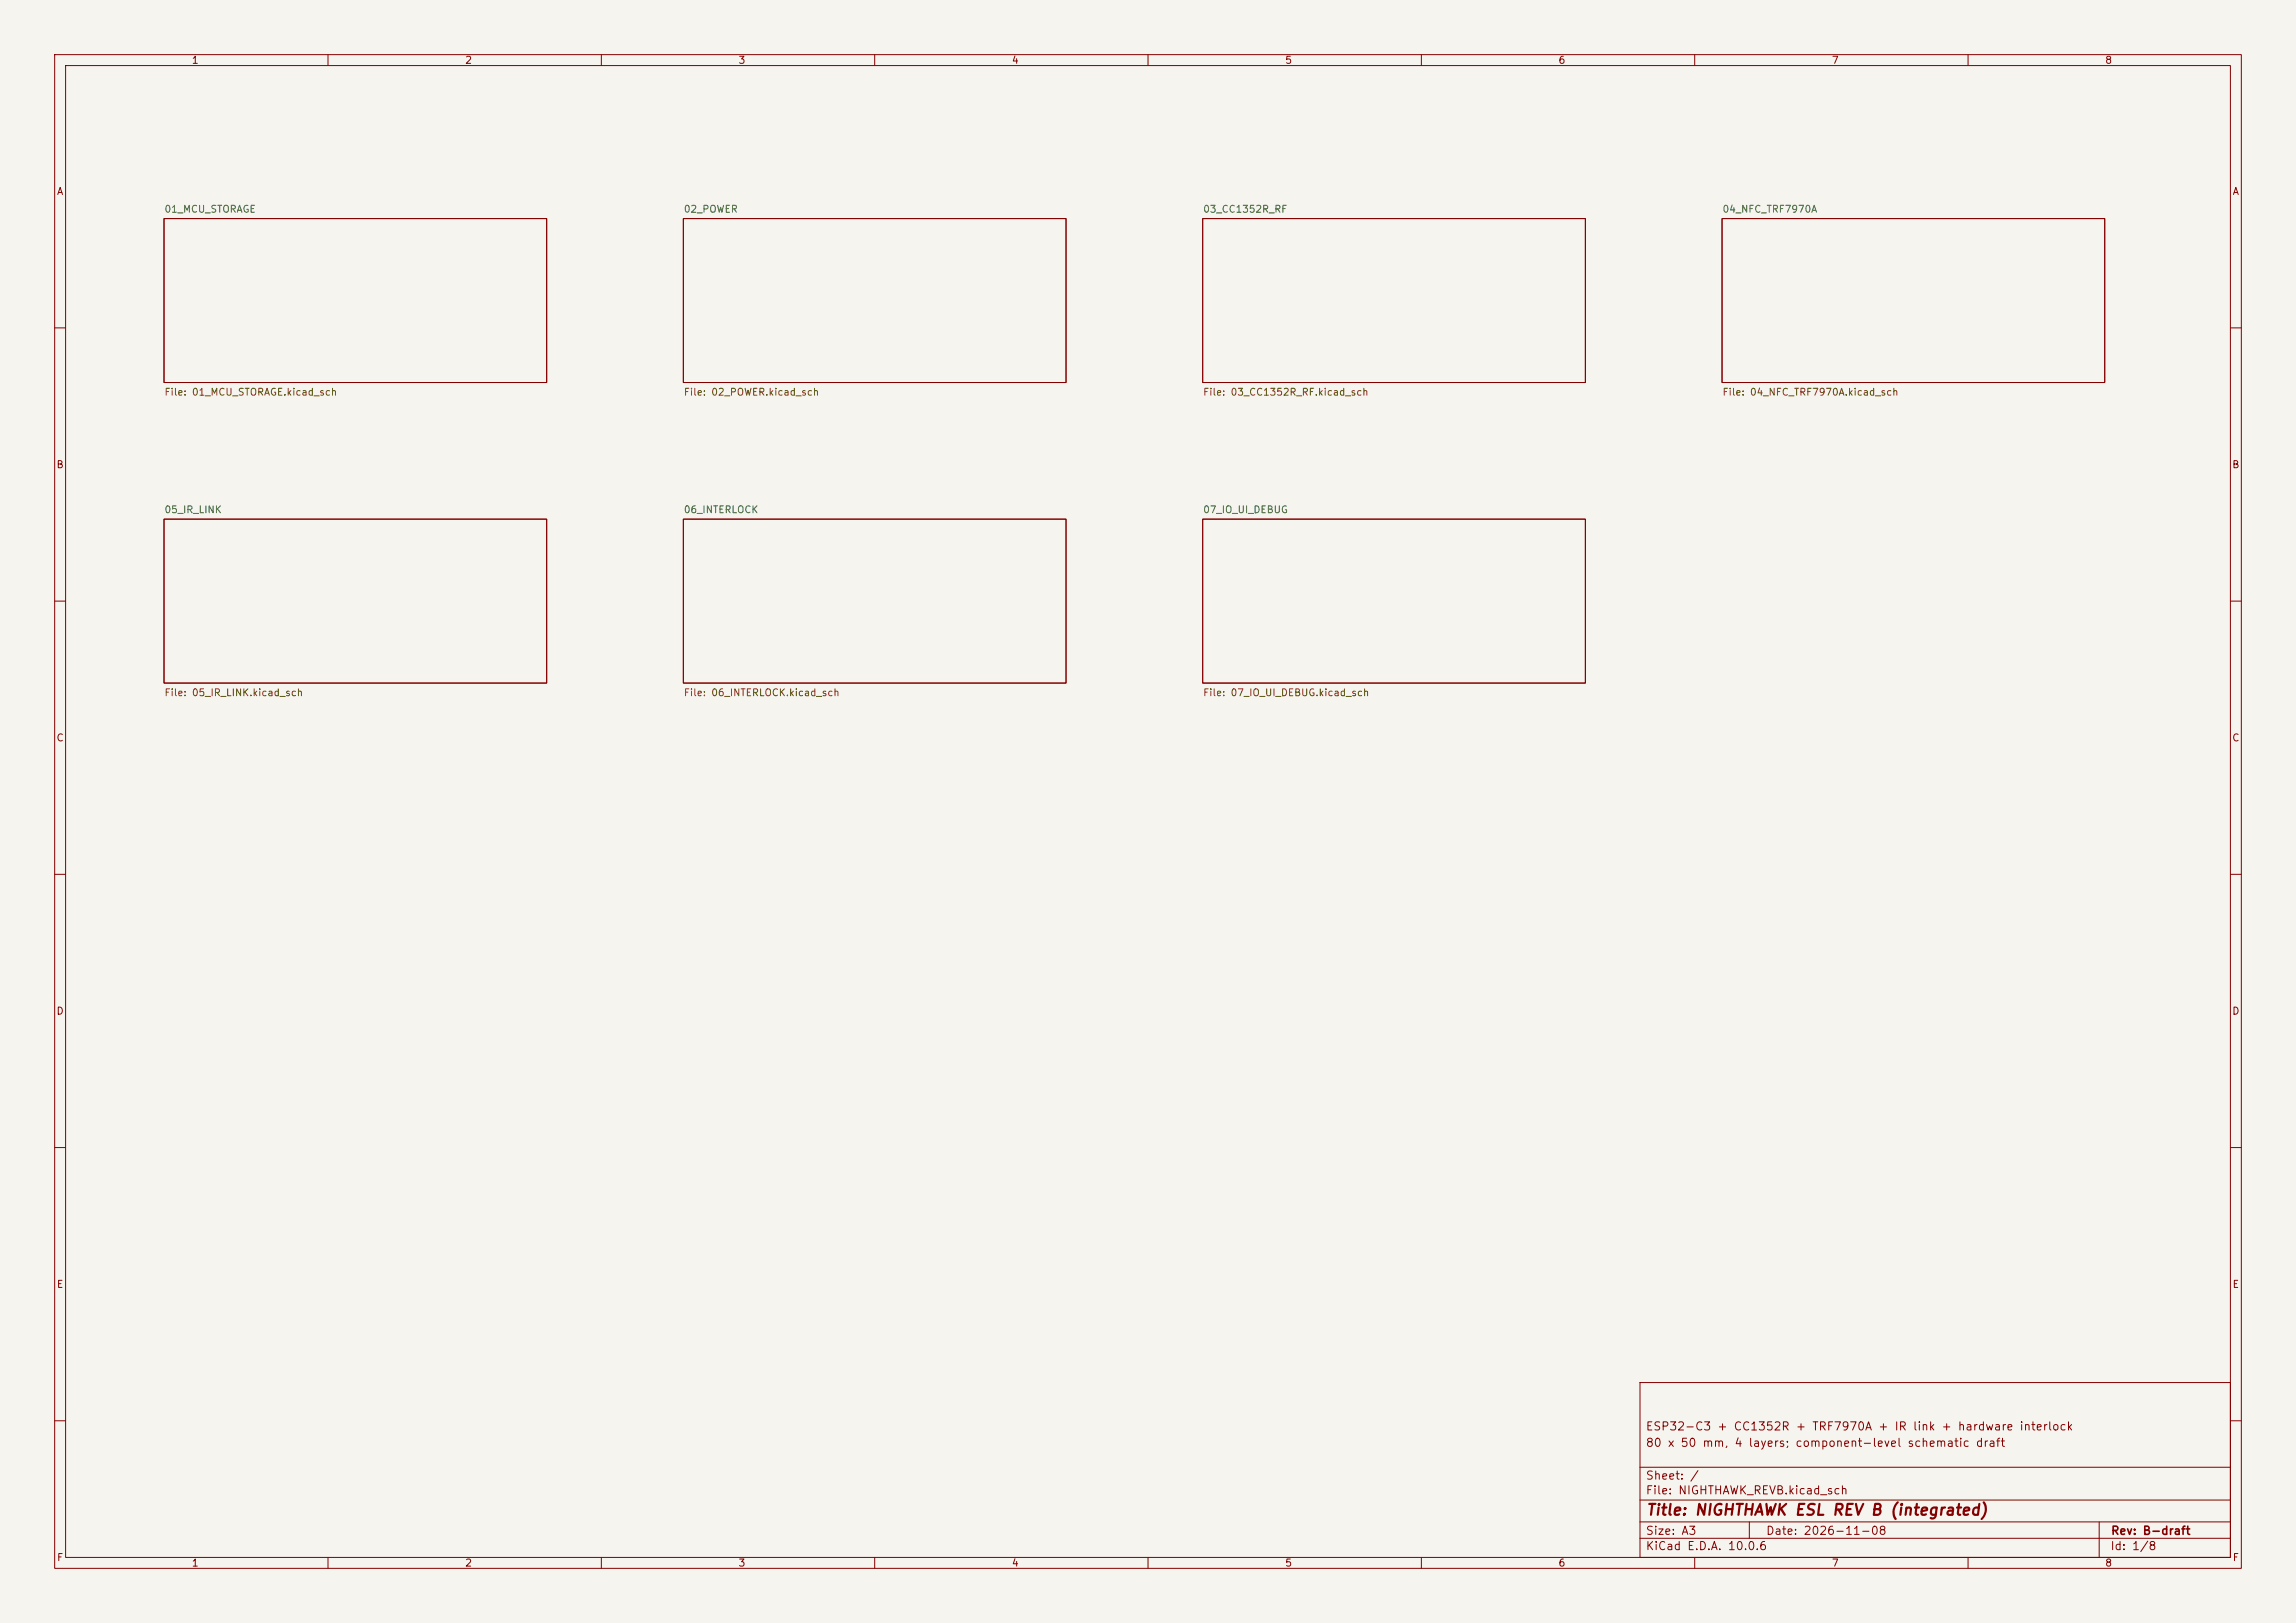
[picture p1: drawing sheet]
<svg xmlns="http://www.w3.org/2000/svg" width="420mm" height="297mm" viewBox="0 0 420 297" stroke-linecap="round" stroke-linejoin="round" font-family="sans-serif">
<defs><g id="words">
<text font-size="2" fill="#840000" x="301" y="277.8">Title: NIGHTHAWK ESL REV B (integrated)</text>
<g font-size="1.5" fill="#840000">
<text x="300.9" y="262.1">ESP32-C3 + CC1352R + TRF7970A + IR link + hardware interlock</text>
<text x="300.9" y="265.1">80 x 50 mm, 4 layers; component-level schematic draft</text>
<text x="300.9" y="273.8">File: NIGHTHAWK_REVB.kicad_sch</text>
<text x="300.9" y="271.1">Sheet: /</text>
<text x="300.9" y="281.2">Size: A3</text>
<text x="322.9" y="281.2">Date: 2026-11-08</text>
<text x="386" y="281.2">Rev: B-draft</text>
<text x="300.9" y="284">KiCad E.D.A. 10.0.6</text>
<text x="385.9" y="284">Id: 1/8</text>
</g>
<g font-size="1.3" fill="#840000">
<text x="35" y="12">1</text>
<text x="85" y="12">2</text>
<text x="135" y="12">3</text>
<text x="185" y="12">4</text>
<text x="235" y="12">5</text>
<text x="285" y="12">6</text>
<text x="335" y="12">7</text>
<text x="385" y="12">8</text>
<text x="10.3" y="36">A</text>
<text x="408.3" y="36">A</text>
<text x="10.2" y="86">B</text>
<text x="408.2" y="86">B</text>
<text x="10.2" y="136">C</text>
<text x="408.2" y="136">C</text>
<text x="10.2" y="186">D</text>
<text x="408.2" y="186">D</text>
<text x="10.3" y="236">E</text>
<text x="408.3" y="236">E</text>
<text x="10.3" y="286">F</text>
<text x="35" y="287">1</text>
<text x="85" y="287">2</text>
<text x="135" y="287">3</text>
<text x="185" y="287">4</text>
<text x="235" y="287">5</text>
<text x="285" y="287">6</text>
<text x="335" y="287">7</text>
<text x="385" y="287">8</text>
<text x="408.3" y="286">F</text>
</g>
<g font-size="1.3" fill="#006464">
<text x="30" y="39.2">01_MCU_STORAGE</text>
<text x="125" y="39.2">02_POWER</text>
<text x="220" y="39.2">03_CC1352R_RF</text>
<text x="315" y="39.2">04_NFC_TRF7970A</text>
<text x="30" y="94.2">05_IR_LINK</text>
<text x="125" y="94.2">06_INTERLOCK</text>
<text x="220" y="94.2">07_IO_UI_DEBUG</text>
</g>
<g font-size="1.3" fill="#725600">
<text x="30" y="72.7">File: 01_MCU_STORAGE.kicad_sch</text>
<text x="125" y="72.7">File: 02_POWER.kicad_sch</text>
<text x="220" y="72.7">File: 03_CC1352R_RF.kicad_sch</text>
<text x="315" y="72.7">File: 04_NFC_TRF7970A.kicad_sch</text>
<text x="30" y="127.7">File: 05_IR_LINK.kicad_sch</text>
<text x="125" y="127.7">File: 06_INTERLOCK.kicad_sch</text>
<text x="220" y="127.7">File: 07_IO_UI_DEBUG.kicad_sch</text>
</g>
</g></defs>
<path d="M0 0h420v297h-420z" fill="#f5f4ef" stroke="#f5f4ef" stroke-width=".18"/>
<g fill="none" stroke="#840000" stroke-width=".18">
<path d="M10 10h400v277h-400zM12 12h396v273h-396zM60 10v2M110 10v2M160 10v2M210 10v2M260 10v2M310 10v2M360 10v2M30 40h70v30h-70zM125 40h70v30h-70zM220 40h70v30h-70z"/>
<path d="M315 40h70v30h-70zM10 60h2M408 60h2M30 95h70v30h-70zM125 95h70v30h-70zM220 95h70v30h-70zM10 110h2M408 110h2M10 160h2M408 160h2M10 210h2M408 210h2"/>
<path d="M300 253h108v32h-108zM10 260h2M300 278.5h108M300 274.5h108M300 268.5h108M320 278.5v3M384 278.5v6.5M408 260h2M60 285v2M110 285v2M160 285v2M210 285v2"/>
<path d="M260 285v2M300 281.5h108M310 285v2M360 285v2"/>
</g>
<use href="#words"/>
</svg>
